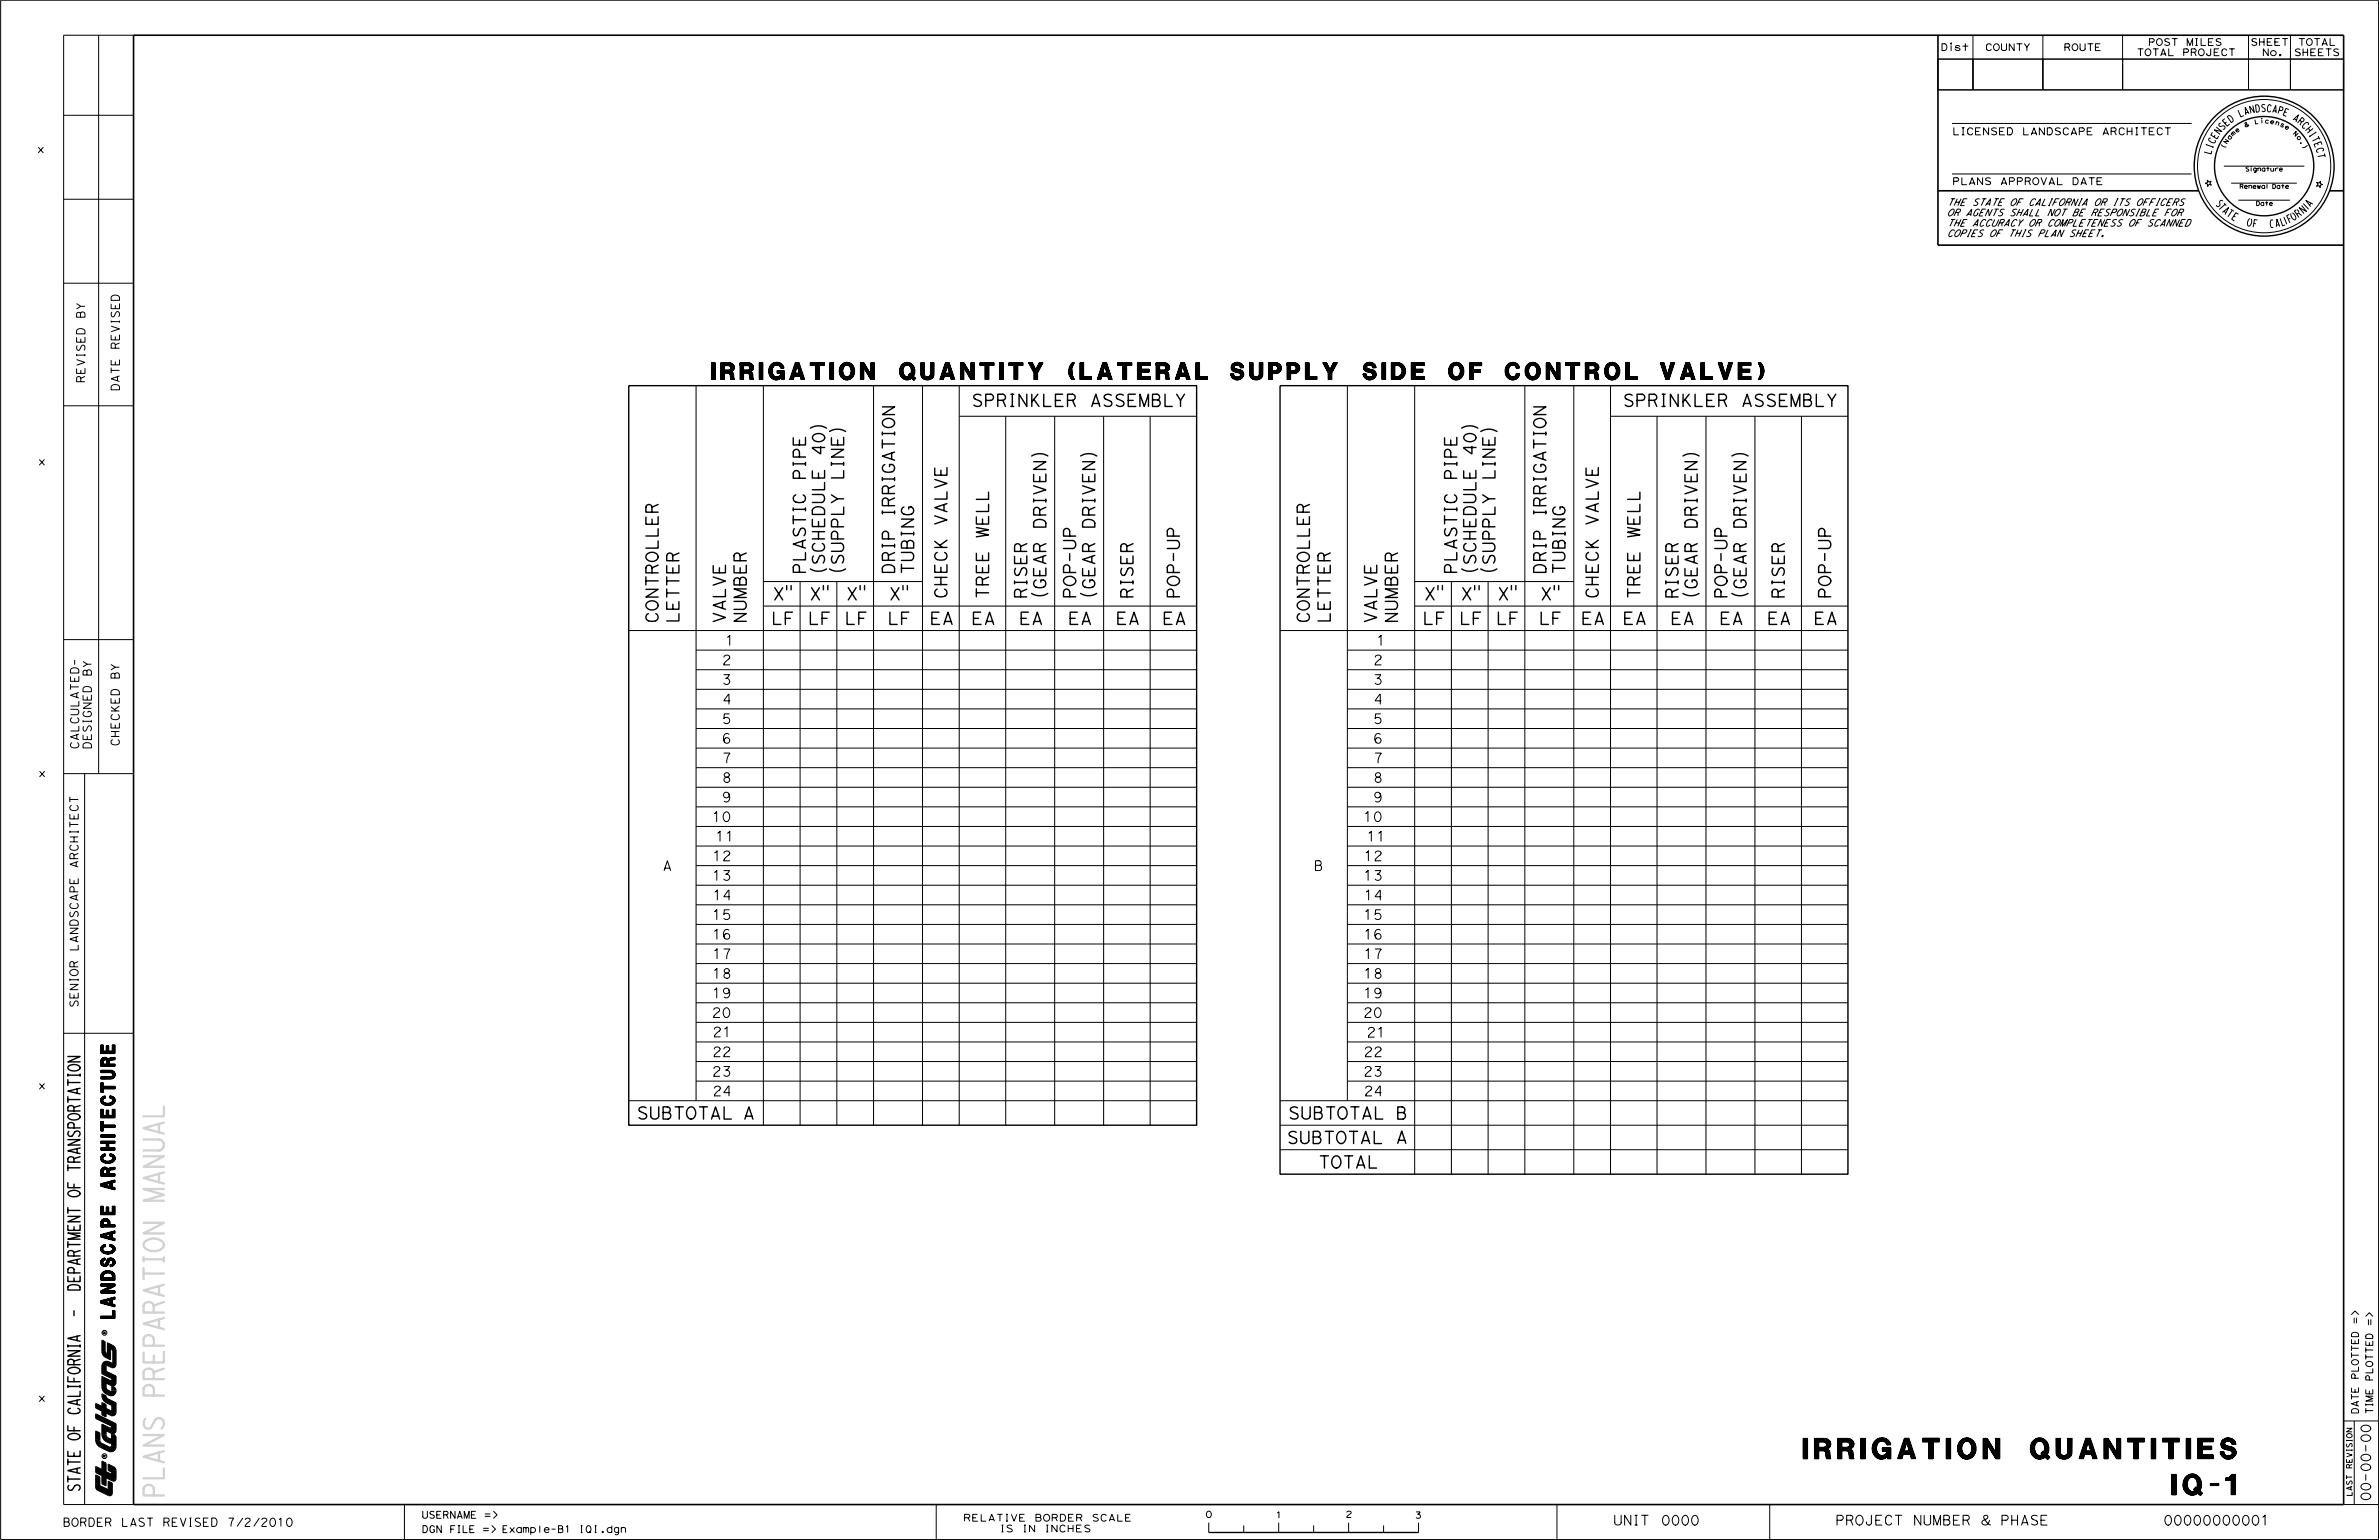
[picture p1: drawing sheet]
<svg xmlns="http://www.w3.org/2000/svg" width="432mm" height="279mm" viewBox="0 0 432 279" stroke-linecap="round" stroke-linejoin="round" font-family="sans-serif">
<defs><g id="words">
<g font-size="3.7">
<text x="327.3" y="264.6">IRRIGATION QUANTITIES</text>
<text x="394.2" y="271.2">IQ-1</text>
</g>
<text font-size="3" x="129.1" y="68.9">IRRIGATION QUANTITY (LATERAL SUPPLY SIDE OF CONTROL VALVE)</text>
<g font-size="2.2">
<text x="176.3" y="73.7">SPRINKLER ASSEMBLY</text>
<text x="294.5" y="73.7">SPRINKLER ASSEMBLY</text>
<text x="149.7" y="82.7" transform="rotate(-90 149.7 82.7)">40)</text>
<text x="153.1" y="81.1" transform="rotate(-90 153.1 81.1)">E)</text>
<text x="267.9" y="82.7" transform="rotate(-90 267.9 82.7)">40)</text>
<text x="271.3" y="81.1" transform="rotate(-90 271.3 81.1)">E)</text>
<text x="146.2" y="87.2" transform="rotate(-90 146.2 87.2)">PIPE</text>
<text x="153.1" y="87.2" transform="rotate(-90 153.1 87.2)">LIN</text>
<text x="264.4" y="87.2" transform="rotate(-90 264.4 87.2)">PIPE</text>
<text x="271.3" y="87.2" transform="rotate(-90 271.3 87.2)">LIN</text>
<text x="162.4" y="93.8" transform="rotate(-90 162.4 93.8)">IRRIGATION</text>
<text x="171.9" y="95.4" transform="rotate(-90 171.9 95.4)">VALVE</text>
<text x="267.9" y="95.9" transform="rotate(-90 267.9 95.9)">EDULE</text>
<text x="280.6" y="93.8" transform="rotate(-90 280.6 93.8)">IRRIGATION</text>
<text x="290.1" y="95.4" transform="rotate(-90 290.1 95.4)">VALVE</text>
<text x="179.4" y="97.7" transform="rotate(-90 179.4 97.7)">WELL</text>
<text x="189.8" y="96" transform="rotate(-90 189.8 96)">DRIVEN</text>
<text x="198.7" y="96" transform="rotate(-90 198.7 96)">DRIVEN</text>
<text x="297.6" y="97.7" transform="rotate(-90 297.6 97.7)">WELL</text>
<text x="308" y="96" transform="rotate(-90 308 96)">DRIVEN</text>
<text x="316.9" y="96" transform="rotate(-90 316.9 96)">DRIVEN</text>
<text x="119.5" y="106.5" transform="rotate(-90 119.5 106.5)">TROLLER</text>
<text x="135.4" y="106.5" transform="rotate(-90 135.4 106.5)">BER</text>
<text x="146.2" y="104.2" transform="rotate(-90 146.2 104.2)">PLASTIC</text>
<text x="149.7" y="104.2" transform="rotate(-90 149.7 104.2)">(SCHEDULE</text>
<text x="153.1" y="104.2" transform="rotate(-90 153.1 104.2)">(SUPPLY</text>
<text x="162.4" y="104.2" transform="rotate(-90 162.4 104.2)">DRIP</text>
<text x="165.8" y="104.2" transform="rotate(-90 165.8 104.2)">TUBING</text>
<text x="237.7" y="106.5" transform="rotate(-90 237.7 106.5)">TROLLER</text>
<text x="253.7" y="106.5" transform="rotate(-90 253.7 106.5)">BER</text>
<text x="264.4" y="104.2" transform="rotate(-90 264.4 104.2)">PLASTIC</text>
<text x="267.9" y="104.2" transform="rotate(-90 267.9 104.2)">(SCH</text>
<text x="271.3" y="104.2" transform="rotate(-90 271.3 104.2)">(SUPPLY</text>
<text x="280.6" y="104.2" transform="rotate(-90 280.6 104.2)">DRIP</text>
<text x="284.1" y="104.2" transform="rotate(-90 284.1 104.2)">TUBING</text>
<text x="119.5" y="113.1" transform="rotate(-90 119.5 113.1)">CON</text>
<text x="123.2" y="113.1" transform="rotate(-90 123.2 113.1)">LETTER</text>
<text x="131.7" y="113.1" transform="rotate(-90 131.7 113.1)">VALVE</text>
<text x="135.4" y="113.1" transform="rotate(-90 135.4 113.1)">NUM</text>
<text x="139.9" y="113.3">LF</text>
<text x="140.2" y="108.8">X&quot;</text>
<text x="146.6" y="113.3">LF</text>
<text x="146.9" y="108.8">X&quot;</text>
<text x="153.3" y="113.3">LF</text>
<text x="153.5" y="108.8">X&quot;</text>
<text x="161" y="113.3">LF</text>
<text x="161.3" y="108.8">X&quot;</text>
<text x="168.7" y="113.3">EA</text>
<text x="171.9" y="108.7" transform="rotate(-90 171.9 108.7)">CHECK</text>
<text x="176.3" y="113.3">EA</text>
<text x="179.4" y="108.7" transform="rotate(-90 179.4 108.7)">TREE</text>
<text x="185" y="113.3">EA</text>
<text x="186.4" y="108.7" transform="rotate(-90 186.4 108.7)">RISER</text>
<text x="189.8" y="108.7" transform="rotate(-90 189.8 108.7)">(GEAR</text>
<text x="193.8" y="113.3">EA</text>
<text x="195.2" y="108.7" transform="rotate(-90 195.2 108.7)">POP-UP</text>
<text x="198.7" y="108.7" transform="rotate(-90 198.7 108.7)">(GEAR</text>
<text x="202.5" y="113.3">EA</text>
<text x="205.6" y="108.7" transform="rotate(-90 205.6 108.7)">RISER</text>
<text x="210.9" y="113.3">EA</text>
<text x="214.1" y="108.7" transform="rotate(-90 214.1 108.7)">POP-UP</text>
<text x="237.7" y="113.1" transform="rotate(-90 237.7 113.1)">CON</text>
<text x="241.4" y="113.1" transform="rotate(-90 241.4 113.1)">LETTER</text>
<text x="249.9" y="113.1" transform="rotate(-90 249.9 113.1)">VALVE</text>
<text x="253.7" y="113.1" transform="rotate(-90 253.7 113.1)">NUM</text>
<text x="258.2" y="113.3">LF</text>
<text x="258.4" y="108.8">X&quot;</text>
<text x="264.8" y="113.3">LF</text>
<text x="265.1" y="108.8">X&quot;</text>
<text x="271.5" y="113.3">LF</text>
<text x="271.7" y="108.8">X&quot;</text>
<text x="279.3" y="113.3">LF</text>
<text x="279.5" y="108.8">X&quot;</text>
<text x="287" y="113.3">EA</text>
<text x="290.1" y="108.7" transform="rotate(-90 290.1 108.7)">CHECK</text>
<text x="294.5" y="113.3">EA</text>
<text x="297.6" y="108.7" transform="rotate(-90 297.6 108.7)">TREE</text>
<text x="303.2" y="113.3">EA</text>
<text x="304.6" y="108.7" transform="rotate(-90 304.6 108.7)">RISER</text>
<text x="308" y="108.7" transform="rotate(-90 308 108.7)">(GEAR</text>
<text x="312.1" y="113.3">EA</text>
<text x="313.5" y="108.7" transform="rotate(-90 313.5 108.7)">POP-UP</text>
<text x="316.9" y="108.7" transform="rotate(-90 316.9 108.7)">(GEAR</text>
<text x="320.7" y="113.3">EA</text>
<text x="323.9" y="108.7" transform="rotate(-90 323.9 108.7)">RISER</text>
<text x="329.2" y="113.3">EA</text>
<text x="332.3" y="108.7" transform="rotate(-90 332.3 108.7)">POP-UP</text>
<text x="115.5" y="203">SUBTOTAL</text>
<text x="134.8" y="203">A</text>
<text x="233.8" y="203">SUBTOTAL</text>
<text x="253.3" y="203">B</text>
<text x="233.5" y="207.5">SUBTOTAL</text>
<text x="253.3" y="207.4">A</text>
<text x="239.3" y="211.9">TOTAL</text>
</g>
<g font-size="1.8">
<text x="131.6" y="117.1">1</text>
<text x="249.8" y="117.1">1</text>
<text x="131" y="124.2">3</text>
<text x="131" y="120.6">2</text>
<text x="249.2" y="124.2">3</text>
<text x="249.2" y="120.6">2</text>
<text x="131" y="131.3">5</text>
<text x="131.1" y="127.7">4</text>
<text x="249.2" y="131.3">5</text>
<text x="249.3" y="127.7">4</text>
<text x="131" y="134.8">6</text>
<text x="249.2" y="134.8">6</text>
<text x="131" y="141.9">8</text>
<text x="131" y="138.4">7</text>
<text x="249.2" y="141.9">8</text>
<text x="249.2" y="138.4">7</text>
<text x="129.2" y="149.1">10</text>
<text x="131" y="145.5">9</text>
<text x="247.4" y="149.1">10</text>
<text x="249.2" y="145.5">9</text>
<text x="129.8" y="152.6">11</text>
<text x="248" y="152.6">11</text>
<text x="120.2" y="157.9">A</text>
<text x="129.2" y="159.7">13</text>
<text x="129.3" y="156.2">12</text>
<text x="238.4" y="157.9">B</text>
<text x="247.4" y="159.7">13</text>
<text x="247.5" y="156.2">12</text>
<text x="129.2" y="166.8">15</text>
<text x="129.3" y="163.3">14</text>
<text x="247.4" y="166.8">15</text>
<text x="247.5" y="163.3">14</text>
<text x="129.2" y="170.4">16</text>
<text x="129.3" y="173.9">17</text>
<text x="247.4" y="170.4">16</text>
<text x="247.5" y="173.9">17</text>
<text x="129.2" y="177.5">18</text>
<text x="247.4" y="177.5">18</text>
<text x="129.2" y="184.6">20</text>
<text x="129.2" y="181">19</text>
<text x="247.4" y="184.6">20</text>
<text x="247.4" y="181">19</text>
<text x="129.3" y="191.7">22</text>
<text x="129.3" y="188.1">21</text>
<text x="247.5" y="191.7">22</text>
<text x="248" y="188.2">21</text>
<text x="129.2" y="195.3">23</text>
<text x="247.4" y="195.3">23</text>
<text x="129.3" y="198.8">24</text>
<text x="247.5" y="198.8">24</text>
<text x="430.3" y="272.4" transform="rotate(-90 430.3 272.4)">00-00-00</text>
<text x="292.8" y="276.7">UNIT</text>
<text x="301.4" y="276.7">0000</text>
<text x="333.1" y="276.7">PROJECT NUMBER &amp; PHASE</text>
<text x="392.6" y="276.7">00000000001</text>
</g>
<g font-size="1.5">
<text x="15.4" y="57.8" transform="rotate(-90 15.4 57.8)">BY</text>
<text x="21.7" y="63.4" transform="rotate(-90 21.7 63.4)">REVISED</text>
<text x="15.4" y="69.5" transform="rotate(-90 15.4 69.5)">REVISED</text>
<text x="21.7" y="71" transform="rotate(-90 21.7 71)">DATE</text>
<text x="16.6" y="122.8" transform="rotate(-90 16.6 122.8)">BY</text>
<text x="21.7" y="123.3" transform="rotate(-90 21.7 123.3)">BY</text>
<text x="14.3" y="136" transform="rotate(-90 14.3 136)">CALCULATED-</text>
<text x="16.6" y="136" transform="rotate(-90 16.6 136)">DESIGNED</text>
<text x="21.7" y="135.4" transform="rotate(-90 21.7 135.4)">CHECKED</text>
<text x="14.2" y="157.6" transform="rotate(-90 14.2 157.6)">ARCHITECT</text>
<text x="14.2" y="172.7" transform="rotate(-90 14.2 172.7)">LANDSCAPE</text>
<text x="14.2" y="182.8" transform="rotate(-90 14.2 182.8)">SENIOR</text>
<text x="11.4" y="276.9">BORDER LAST REVISED 7/2/2010</text>
</g>
<g font-size="1.3">
<text x="403.4" y="23.7" transform="rotate(-47 403.4 23.7)">S</text>
<text x="404.1" y="23" transform="rotate(-41 404.1 23)">E</text>
<text x="404.9" y="22.3" transform="rotate(-35 404.9 22.3)">D</text>
<text x="406.5" y="21.3" transform="rotate(-24 406.5 21.3)">L</text>
<text x="407.4" y="20.9" transform="rotate(-18 407.4 20.9)">A</text>
<text x="408.4" y="20.6" transform="rotate(-12 408.4 20.6)">N</text>
<text x="409.4" y="20.4" transform="rotate(-6 409.4 20.4)">D</text>
<text x="410.3" y="20.3" transform="rotate(-1 410.3 20.3)">S</text>
<text x="411.3" y="20.3" transform="rotate(6 411.3 20.3)">C</text>
<text x="413.3" y="20.5" transform="rotate(17 413.3 20.5)">P</text>
<text x="414.3" y="20.8" transform="rotate(22 414.3 20.8)">E</text>
<text x="416" y="21.7" transform="rotate(34 416 21.7)">A</text>
<text x="416.9" y="22.2" transform="rotate(39 416.9 22.2)">R</text>
<text x="417.6" y="22.8" transform="rotate(45 417.6 22.8)">C</text>
<text x="418.3" y="23.6" transform="rotate(51 418.3 23.6)">H</text>
<text x="7" y="27.7">x</text>
<text x="354.3" y="24.5">LICENSED LANDSCAPE ARCHITECT</text>
<text x="401.3" y="28.1" transform="rotate(-75 401.3 28.1)">L</text>
<text x="401.5" y="27.2" transform="rotate(-70 401.5 27.2)">I</text>
<text x="401.9" y="26.2" transform="rotate(-64 401.9 26.2)">C</text>
<text x="402.3" y="25.3" transform="rotate(-58 402.3 25.3)">E</text>
<text x="402.8" y="24.5" transform="rotate(-52 402.8 24.5)">N</text>
<text x="419" y="24.3" transform="rotate(57 419 24.3)">I</text>
<text x="419.5" y="25.2" transform="rotate(63 419.5 25.2)">T</text>
<text x="420" y="26" transform="rotate(68 420 26)">E</text>
<text x="420.3" y="27" transform="rotate(74 420.3 27)">C</text>
<text x="420.6" y="27.9" transform="rotate(80 420.6 27.9)">T</text>
<text x="354.3" y="33.5">PLANS APPROVAL DATE</text>
<text x="7" y="84.4">x</text>
<text x="7" y="140.9">x</text>
<text x="7" y="197.6">x</text>
<text x="428.1" y="240.2" transform="rotate(-90 428.1 240.2)">=&gt;</text>
<text x="430.7" y="240.5" transform="rotate(-90 430.7 240.5)">=&gt;</text>
<text x="428.1" y="250.3" transform="rotate(-90 428.1 250.3)">PLOTTED</text>
<text x="430.7" y="250.6" transform="rotate(-90 430.7 250.6)">PLOTTED</text>
<text x="7" y="254.3">x</text>
<text x="428.1" y="256.6" transform="rotate(-90 428.1 256.6)">DATE</text>
<text x="430.7" y="256.6" transform="rotate(-90 430.7 256.6)">TIME</text>
<text x="76.5" y="275.5">USERNAME =&gt;</text>
<text x="174.8" y="276">RELATIVE BORDER SCALE</text>
<text x="76.5" y="278.1">DGN FILE =&gt;</text>
<text x="91.1" y="278.1">Example-B1 IQI.dgn</text>
<text x="181.4" y="277.9">IS IN INCHES</text>
</g>
<g font-size="1.2">
<text x="352.2" y="9.2">Dist</text>
<text x="360.3" y="9.2">COUNTY</text>
<text x="374.5" y="9.2">ROUTE</text>
<text x="387.8" y="10.1">TOTAL PROJECT</text>
<text x="389.9" y="8.2">POST MILES</text>
<text x="408.5" y="8.2">SHEET</text>
<text x="410.6" y="10.1">No.</text>
<text x="416.4" y="10.1">SHEETS</text>
<text x="417.1" y="8.2">TOTAL</text>
<text x="353.3" y="41.1">THE ACCURACY OR COMPLETENESS OF SCANNED</text>
<text x="353.3" y="39.2">OR AGENTS SHALL NOT BE RESPONSIBLE FOR</text>
<text x="353.3" y="37.3">THE STATE OF CALIFORNIA OR ITS OFFICERS</text>
<text x="353.3" y="42.9">COPIES OF THIS PLAN SHEET.</text>
<text x="218.7" y="275.3">0</text>
<text x="231.5" y="275.4">1</text>
<text x="244.2" y="275.3">2</text>
<text x="256.7" y="275.5">3</text>
</g>
<g font-size="1">
<text x="426.9" y="266.5" transform="rotate(-90 426.9 266.5)">REVISION</text>
<text x="426.9" y="271.5" transform="rotate(-90 426.9 271.5)">LAST</text>
</g>
<g font-size=".8">
<text x="407.5" y="23.1" transform="rotate(-23 407.5 23.1)">&amp;</text>
<text x="409.2" y="22.5" transform="rotate(-10 409.2 22.5)">L</text>
<text x="411.1" y="22.3" transform="rotate(4 411.1 22.3)">c</text>
<text x="412" y="22.4" transform="rotate(11 412 22.4)">e</text>
<text x="412.9" y="22.6" transform="rotate(17 412.9 22.6)">n</text>
<text x="413.8" y="22.9" transform="rotate(24 413.8 22.9)">s</text>
<text x="414.6" y="23.2" transform="rotate(31 414.6 23.2)">e</text>
<text x="403.8" y="27" transform="rotate(-63 403.8 27)">(</text>
<text x="404.2" y="26.2" transform="rotate(-57 404.2 26.2)">N</text>
<text x="404.7" y="25.4" transform="rotate(-50 404.7 25.4)">a</text>
<text x="405.3" y="24.7" transform="rotate(-43 405.3 24.7)">m</text>
<text x="406" y="24.1" transform="rotate(-37 406 24.1)">e</text>
<text x="416.1" y="24.3" transform="rotate(44 416.1 24.3)">N</text>
<text x="416.8" y="24.9" transform="rotate(51 416.8 24.9)">o</text>
<text x="417.3" y="25.6" transform="rotate(58 417.3 25.6)">.</text>
<text x="417.8" y="26.4" transform="rotate(64 417.8 26.4)">)</text>
<text x="406.5" y="34.2">Renewal Date</text>
<text x="407.5" y="31.1">Signature</text>
<text x="409.4" y="37.3">Date</text>
</g>
<g font-size=".5">
<text x="19.2" y="242" transform="rotate(-90 19.2 242)">R</text>
<text x="19.2" y="264.4" transform="rotate(-90 19.2 264.4)">R</text>
</g>
</g></defs>
<g fill="none" stroke="#000" stroke-width=".18">
<path d="M.1 0h431.6v279.3h-431.6zM17.9 6.4v134M24.2 6.4h-12.7v266.6h12.7M351.7 10.7h6.4v5.6h-6.4zM351.7 16.3h73.7M351.7 10.7h73.7M354.1 8.3v.9M358.1 6.4v9.9M358.1 10.7h12.7v5.6h-12.7zM370.8 10.7h14.5v5.6h-14.5zM370.8 6.4v9.9M385.3 6.4v9.9"/>
<path d="M385.3 10.7h22.8v5.6h-22.8zM408.1 6.4v9.9M408.1 10.7h7.6v5.6h-7.6zM415.7 6.4v9.9M415.7 10.7h9.7v5.6h-9.7zM11.5 20.9h12.7M11.5 36.1h12.7M354.3 31.6h43.5M354.3 22.4h43.5M400.6 32.7l.3 .3 .4-.1-.2 .3 .3 .4-.5-.1-.2 .3v-.4l-.5-.1 .5-.2zM403.4 38.5l1.1-.9-.7 1.3M403.5 36.5a.36 .36 0 0 0-.6 0 .36 .36 0 0 0 0 .5v.1a.34 .34 0 0 1-.2 .4 .34 .34 0 0 1-.4-.3"/>
<path d="M403.6 30.1h14.7M403.7 38.3l.3 .3M403.7 36.8l.4 .5M403.9 37.1l-1.1 .9M404.9 38l.5 .3M405 33.2h11.9M405.2 38.2l-.8 1.1M405.4 39.2l.4 .2M406.3 36.3h9.3M406.3 38.9l-.5-.3-.7 1.2 .4 .3M408.4 39.7l-.3 .3-.2 .5a.35 .35 0 0 0 .3 .5 .35 .35 0 0 0 .4-.4l.1-.5-.1-.4M408.6 30.5v.6"/>
<path d="M409.7 39.9l-.5-.1-.2 1.4M410.5 21.8l.1 .6M412.6 40a.36 .36 0 0 0-.5 0 .36 .36 0 0 0 0 .5 .52 .52 0 0 0 .5 .8v-.1M413.9 39.6l.4 1.4 .4-.2M414.5 39.4l.6 1.3M415.5 38.9l-.5 .2 .6 1.3M415.7 39.6l-.4 .2M416.1 38.6a.83 .83 0 0 1 .4 1.3 1.01 1.01 0 0 1-.7-1.2M416.8 38.1l-.3 .2 .8 1.1M416.9 38.1l.3 .1v.4M417.2 38.6l-.3 .3M417.2 38.6l.6 .5"/>
<path d="M417.7 37.3l.9 1.1-1.3-.7 .9 1M418.1 36.9l.9 1.1M419.5 36.9l-.3 .3M419.8 37l-1.3-.6 .9 1.1M420.5 33.1l.4 .1 .3-.3v.4l.4 .2-.5 .1v.4l-.2-.3-.5 .1 .3-.4zM11.5 51.4h12.7M409.1 40.5l.4 .1M413.7 40.8l-.5 .1M413.8 41.1l-.5-1.3-.1 1.4M11.5 73.6h12.7M126.3 70v129.7M138.6 70v134.1"/>
<path d="M158.6 70v134.1M167.4 70v134.1M174.1 75.5h43.1M174.1 70v134.1M182.5 75.5v128.6M191.4 75.5v128.6M200.3 75.5v128.6M208.8 75.5v128.6M244.6 70v129.7M256.8 70v143M276.8 70v143M285.7 70v143"/>
<path d="M292.3 70v143M292.3 75.5h43.1M300.8 75.5v137.5M309.6 75.5v137.5M318.5 75.5v137.5M327 75.5v137.5M11.5 116h12.7M114.1 114.4h103.1M126.3 118h90.9M138.6 105.5h28.8M138.6 110h78.6M145.2 105.5v98.6"/>
<path d="M151.9 105.5v98.6M232.3 114.4h103.1M244.6 118h90.8M256.8 105.5h28.9M256.8 110h78.6M263.4 105.5v107.5M270.1 105.5v107.5M126.3 121.5h90.9M126.3 125.1h90.9M126.3 128.6h90.9M126.3 132.2h90.9M126.3 135.7h90.9"/>
<path d="M126.3 139.3h90.9M244.6 121.5h90.8M244.6 125.1h90.8M244.6 128.6h90.8M244.6 132.2h90.8M244.6 135.7h90.8M244.6 139.3h90.8M11.5 140.4h12.7M15.4 140.4v132.6M126.3 142.8h90.9M126.3 146.4h90.9M126.3 149.9h90.9"/>
<path d="M126.3 153.5h90.9M126.3 157h90.9M244.6 142.8h90.8M244.6 146.4h90.8M244.6 149.9h90.8M244.6 153.5h90.8M244.6 157h90.8M126.3 160.6h90.9M126.3 164.2h90.9M126.3 167.7h90.9M126.3 171.3h90.9M126.3 174.8h90.9"/>
<path d="M126.3 178.4h90.9M244.6 160.6h90.8M244.6 164.2h90.8M244.6 167.7h90.8M244.6 171.3h90.8M244.6 174.8h90.8M244.6 178.4h90.8M11.5 187.5h12.7M18.3 199.6v.1M18.3 199.4v.4M18.3 196.5h.4v.6h2.1v.4h-2.1v.7h-.4v-1.7h.4v.6h2.1v.4h-2.1v.7h-.4zM18.3 189.6h.4v1.1h.6v-1h.4v1h.7v-1.1h.4v1.5h-2.5z"/>
<path d="M18.3 189.6v1.5M18.3 196.5v1.7M18.3 199.3v.6M18.4 194.2v.4M18.4 195.4v.4M18.4 189.6v1.5M18.4 196.5v1.7M18.4 199.2v.8M18.4 199.2v.9M18.5 199.1v1M18.5 194.2v.4M18.5 195.4v.4"/>
<path d="M18.5 192.1a.72 .72 0 0 1 1.1 .1l.4-.3 .8-.1v.5l-.7 .1-.3 .2v.4h1v.5h-2.5v-1zM18.5 189.6v1.5M18.5 196.5v1.7M18.5 199.1l.6-.3v.4a.45 .45 0 0 0-.5 .5 .45 .45 0 0 0 .6 .4 .88 .88 0 0 0 1.2-.6l-.1-.2-.4-.1 .1-.4a.87 .87 0 0 1 .9 .9 .87 .87 0 0 1-1 .8 1.13 1.13 0 0 1-1.1-.1 1.13 1.13 0 0 1-.4-1.1zM18.5 199.1v1.1M18.6 189.6v1.5M18.6 196.5v1.7M18.6 199v1.2M18.6 194.2v.4M18.6 195.4v.4M18.6 199v1.3M18.7 199v1.3"/>
<path d="M18.7 189.6v1.5M18.7 196.5v1.7M18.7 199v.5M18.7 199.8v.5M18.7 194.2v.4M18.7 195.4v.4M18.7 198.9v.5M18.7 199.9v.5M18.7 191.9v1.6v-1.6v1.6l-.1-1.5v1.5l-.1-1.5v1.5v-1.4l-.1 1.4v-1.2l-.1 .1v1.1M18.8 194.2v.4M18.8 195.4v.4M18.8 190.7v.4"/>
<path d="M18.8 197.1v.4M18.8 193v.5M18.8 198.9v.5M18.8 199.9v.5M18.8 200l.1 .4M18.9 198.9l-.1 .4M18.9 194.2v.4M18.9 195.4v.4M18.9 190.7v.4M18.9 197.1v.4M18.9 193v.5M18.9 198.9v.4"/>
<path d="M19 194.2v.4M19 195.4v.4M19 190.7v.4M19 197.1v.4M19 193v.5M19 198.8v.5M19 198.8v.4M19.1 194.2v.4M19.1 195.4v.4M19.1 193v.5M19.1 198.8v.4M19.1 190.7v.4"/>
<path d="M19.1 197.1v.4M19.2 190.7v.4M19.2 197.1v.4M19.2 194.2v.4M19.2 195.4v.4M19.2 193v.5M19.3 194.2v.4M19.3 195.4v.4M19.3 190.7v.4M19.3 197.1v.4M19.3 193v.5M19.3 189.7v1.4"/>
<path d="M19.4 189.7v1.4M19.4 197.1v.4M19.4 193v.5M19.4 194.2v.4M19.4 195.4v.4M19.4 191.9v.5v-.5l-.1 .4v-.4l-.1 .4v-.4l-.1 .4v-.5l-.1 .5v-.5v.5l-.1-.5v.5l-.1-.4v.5v-.5v.5M19.4 192.5v.5h-.6v-.5a.35 .35 0 0 1 .3-.2 .35 .35 0 0 1 .3 .2M19.4 192v1.5M19.5 194.2v.4M19.5 195.4v.4M19.5 189.7v1.4M19.5 197.1v.4"/>
<path d="M19.5 192v1.5M19.6 194.2v.4M19.6 195.4v.4M19.6 189.7v1.4M19.6 197.1v.4M19.6 192.1v1.4M19.6 192.2v1.3M19.7 194.2v.4M19.7 195.4v.4M19.7 197.1v.4M19.7 192.1v1.4M19.7 189.7v1.4z"/>
<path d="M19.8 190.7v.4M19.8 197.1v.4M19.8 192v1.5M19.8 194.2v.4M19.8 195.4v.4M19.8 192v1.5v-1.5M19.9 194.2v.4M19.9 195.4v.4M19.9 190.7v.4M19.9 197.1v.4M19.9 192v.5M19.9 193v.5"/>
<path d="M19.9 192v.4M19.9 195.3h-1.6v.5h1.8M20 190.7v.4M20 197.1v.4M20 191.9v.5M20 193v.5M20 198.8v.4M20 194.2v.4M20 195.4v.4M20.1 198.8v.4M20.1 194.2h-1.8v.4h1.6a.39 .39 0 0 1 .6 .4 .39 .39 0 0 1-.6 .3M20.1 194.2a.8 .8 0 0 1 .8 .8 .8 .8 0 0 1-.8 .8"/>
<path d="M20.1 194.2v.4M20.1 195.3v.5M20.1 191.9v.5M20.1 193v.5M20.1 190.7v.4M20.1 197.1v.4M20.1 198.8v.5M20.2 194.2v.4M20.2 195.3v.5M20.2 190.7v.4M20.2 197.1v.4M20.2 198.8v.5"/>
<path d="M20.2 191.9v.5M20.2 193v.5M20.2 200v.5M20.2 191.9v.4M20.2 198.9v.4M20.3 194.2v.5M20.3 195.3v.4M20.3 190.7v.4M20.3 197.1v.4M20.3 191.9v.4M20.3 193v.5M20.3 198.9v.4"/>
<path d="M20.3 199.9v.5M20.3 198.9v.5M20.3 195.2v.5M20.4 197.1v.4M20.4 191.9v.4M20.4 193v.5M20.4 198.9v.5M20.4 199.9v.5M20.4 194.2v.5M20.4 195.2v.5M20.4 189.6v1.5v-.4M20.4 198.9v.6"/>
<path d="M20.4 199.8v.6M20.4 194.2v.6M20.4 195.1v.6M20.4 189.6v1.5M20.5 199v1.4M20.5 194.3v1.4M20.5 189.6v1.5M20.5 197.1v.4M20.5 199v1.3M20.5 191.9v.4M20.5 193v.5M20.5 194.3v1.3"/>
<path d="M20.6 189.6v1.5M20.6 197.1v.4M20.6 191.9v.4M20.6 193v.5M20.6 199v1.3M20.6 194.3v1.3M20.6 199.1v1.1M20.6 194.4v1.2M20.7 199.1v1.1M20.7 194.4v1.1M20.7 189.6v1.5M20.7 197.1v.4"/>
<path d="M20.7 191.9v.4M20.7 193v.5M20.7 199.2v.9M20.8 194.5v.9M20.8 189.6v1.5M20.8 197.1v.4M20.8 191.9v.4M20.8 193v.5M20.8 199.2v.9M20.8 194.6v.8M20.8 199.3v.7M20.8 194.6v.7"/>
<path d="M20.8 191.8v.5M20.9 194.7v.5M20.9 199.5v.3M114.1 199.7h103.1M126.3 181.9h90.9M126.3 185.5h90.9M126.3 189h90.9M126.3 192.6h90.9M126.3 196.1h90.9M232.3 199.7h103.1M244.6 181.9h90.8M244.6 185.5h90.8"/>
<path d="M244.6 189h90.8M244.6 192.6h90.8M244.6 196.1h90.8M18.3 210.1v.1M18.3 209.9v.5M18.3 205.9h2.5v.4h-2.5zM18.3 218.8h.4v1.1h.6v-.9h.4v.9h.7v-1.1h.4v1.6h-2.5zM18.3 214.8l2.5-.7v.4l-.5 .1v.7l.5 .2v.4l-2.5-.7zM18.3 207h2.5v.4h-1.1v.8h1.1v.5h-2.5v-.5h1v-.8h-1zM18.3 203.5h.4v.6h2.1v.5h-2.1v.6h-.4v-1.7h.4v.6h2.1v.5h-2.1v.6h-.4zM18.3 201.3h.4v1.1h.6v-1h.4v1h.7v-1.1h.4v1.5h-2.5zM18.3 201.3v1.5"/>
<path d="M18.3 203.5v1.7M18.3 207v.4M18.3 208.2v.5M18.3 214.8v.4M18.3 218.8v1.6M18.3 209.8v.6M18.3 205.9v.4M18.4 201.3v1.5M18.4 203.5v1.7M18.4 207v.4M18.4 208.2v.5M18.4 218.8v1.6"/>
<path d="M18.4 209.7v.8M18.4 205.9v.4M18.4 214.7v.5M18.4 209.7v.9M18.5 209.7v.9M18.5 205.9v.4M18.5 212a.72 .72 0 0 1 1.1 .1l.4-.2 .8-.2v.5l-.7 .1-.3 .2v.5h1v.4h-2.5v-1zM18.5 201.3v1.5M18.5 203.5v1.7M18.5 207v.4M18.5 208.2v.5M18.5 214.7v.6"/>
<path d="M18.5 218.8v1.6M18.5 209.6v1.1M18.6 201.3v1.5M18.6 203.5v1.7M18.6 207v.4M18.6 208.2v.5M18.6 214.7v.6M18.6 218.8v1.6M18.6 209.5v1.3M18.6 205.9v.4M18.7 209.5v1.3M18.7 205.9v.4"/>
<path d="M18.7 201.3v1.5M18.7 203.5v1.7M18.7 207v.4M18.7 208.2v.5M18.7 218.8v1.6M18.7 209.5v.5M18.7 210.3v.5M18.7 214.7v.6M18.7 209.4v.5M18.7 210.4v.5M18.7 211.8v1.6v-1.6v1.6l-.1-1.5v1.5l-.1-1.4v1.4v-1.3l-.1 1.3v-1.2l-.1 .1v1.1M18.8 202.4v.4"/>
<path d="M18.8 204.1v.5M18.8 207v.4M18.8 208.2v.5M18.8 214.6v.7M18.8 219.9v.5M18.8 213v.4M18.8 209.4v.5M18.8 210.4v.5M18.8 205.9v.4M18.8 215l1.1-.3v.5zM18.8 210.5l.1 .4M18.9 209.4l-.1 .4"/>
<path d="M18.9 202.4v.4M18.9 204.1v.5M18.9 207v.4M18.9 208.2v.5M18.9 214.6v.8M18.9 219.9v.5M18.9 213v.4M18.9 200v.4M18.9 209.4v.4M18.9 210.5v.4M18.9 205.9v.4M18.9 200v.5"/>
<path d="M18.9 210.5v.5M19 202.4v.4M19 204.1v.5M19 207v.4M19 208.2v.5M19 214.6v.3M19 215v.4M19 219.9v.5M19 213v.4M19 200.1v.4M19 209.3v.5M19 210.6v.4"/>
<path d="M19 205.9v.4M19 215l.1 .4M19 209.3v.4M19.1 205.9v.4M19.1 214.6l-.1 .3M19.1 213v.4M19.1 209.3v.4M19.1 209.3v.4a.45 .45 0 0 0-.5 .5 .45 .45 0 0 0 .6 .4 .88 .88 0 0 0 1.2-.6l-.1-.2-.4-.1 .1-.4a.87 .87 0 0 1 .9 .9 .87 .87 0 0 1-1 .8 1.13 1.13 0 0 1-1.1-.1 1.13 1.13 0 0 1-.4-1.1v-.1M19.1 209.3l-.7 .4M19.1 200.1v.4M19.1 210.6v.4M19.1 202.4v.4"/>
<path d="M19.1 204.1v.5M19.1 207v.4M19.1 208.2v.5M19.1 214.5v.4M19.1 215v.4M19.1 219.9v.5M19.2 202.4v.4M19.2 204.1v.5M19.2 207v.4M19.2 208.2v.5M19.2 214.5v.4M19.2 215.1v.3"/>
<path d="M19.2 219.9v.5M19.2 205.9v.4M19.2 213v.4M19.2 200.1v.4M19.2 210.6v.4M19.2 215.1v.4M19.3 200.1v.4M19.3 210.6v.4M19.3 205.9v.4M19.3 202.4v.4M19.3 204.1v.5M19.3 207v.4"/>
<path d="M19.3 208.2v.5M19.3 214.5v.4M19.3 215.1v.4M19.3 219.9v.5M19.3 213v.4M19.3 200.2v.3M19.3 210.7v.3M19.3 201.4v1.4M19.3 207v1.7M19.3 219v1.4M19.3 200.2v.4M19.3 210.7v.4"/>
<path d="M19.4 201.4v1.4M19.4 204.1v.5M19.4 207v1.7M19.4 214.5v.4M19.4 215.1v.4M19.4 219v1.4M19.4 213v.4M19.4 200.2v.4M19.4 210.7v.4M19.4 205.9v.4M19.4 211.9v.5v-.6l-.1 .5v-.5l-.1 .4v-.4l-.1 .4v-.4l-.1 .4v-.4v.4l-.1-.4v.4l-.1-.4v.5v-.5v.6M19.4 212.4v.6h-.6v-.6a.35 .35 0 0 1 .3-.2 .35 .35 0 0 1 .3 .2"/>
<path d="M19.4 214.5v.3M19.4 211.9v1.5M19.5 200.2v.4M19.5 210.7v.4M19.5 205.9v.4M19.5 201.4v1.4M19.5 204.1v.5M19.5 207v1.7M19.5 214.5v.3M19.5 215.1v.4M19.5 219v1.4M19.5 212v1.4"/>
<path d="M19.6 201.4v1.4M19.6 204.1v.5M19.6 207v1.7M19.6 214.4v.4M19.6 215.2v.3M19.6 219v1.4M19.6 212v1.4M19.6 200.2v.4M19.6 210.7v.4M19.6 205.9v.4M19.6 215.2v.4M19.6 212.1v1.3"/>
<path d="M19.7 205.9v.4M19.7 204.1v.5M19.7 207v1.7M19.7 215.2v.4M19.7 212.1v1.3M19.7 200.2v.4M19.7 210.7v.4M19.7 219v1.4zM19.7 201.4v1.4zM19.7 214.4v.4M19.7 212v1.4M19.8 202.4v.4"/>
<path d="M19.8 204.1v.5M19.8 207v.4M19.8 208.2v.5M19.8 214.4v.4M19.8 215.2v.4M19.8 219.9v.5M19.8 212v1.4M19.8 200.1v.5M19.8 210.6v.5M19.8 205.9v.4M19.8 214.4v.3M19.8 211.9v1.5v-1.5"/>
<path d="M19.9 202.4v.4M19.9 204.1v.5M19.9 207v.4M19.9 208.2v.5M19.9 214.4v.3M19.9 215.2v.4M19.9 219.9v.5M19.9 211.9v.5M19.9 213v.4M19.9 200.1v.4M19.9 210.6v.4M19.9 205.9v.4"/>
<path d="M19.9 214.3v1.3M20 202.4v.4M20 204.1v.5M20 207v.4M20 208.2v.5M20 214.3v1.4M20 219.9v.5M20 211.9v.4M20 213v.4M20 200.1v.4M20 209.3v.4M20 210.6v.4"/>
<path d="M20 205.9v.4M20.1 200.1v.4M20.1 209.3v.4M20.1 210.6v.4M20.1 205.9v.4M20.1 214.3v1.4M20.1 211.8v.5M20.1 213v.4M20.1 202.4v.4M20.1 204.1v.5M20.1 207v.4M20.1 208.2v.5"/>
<path d="M20.1 219.9v.5M20.1 200v.5M20.1 209.3v.5M20.1 210.5v.5M20.2 202.4v.4M20.2 204.1v.5M20.2 207v.4M20.2 208.2v.5M20.2 214.3v1.4M20.2 219.9v.5M20.2 209.3v.5M20.2 205.9v.4"/>
<path d="M20.2 211.8v.5M20.2 213v.4M20.2 210.5v.5M20.2 209.4v.4M20.3 205.9v.4M20.3 202.4v.4M20.3 204.1v.5M20.3 207v.4M20.3 208.2v.5M20.3 214.2v1.5M20.3 219.9v.5M20.3 211.8v.5"/>
<path d="M20.3 213v.4M20.3 209.4v.4M20.3 210.4v.5M20.3 209.4v.5M20.4 204.1v.5M20.4 207v.4M20.4 208.2v.5M20.4 215.3v.5M20.4 211.8v.5M20.4 213v.4M20.4 209.4v.5M20.4 210.4v.5"/>
<path d="M20.4 205.9v.4M20.4 218.8v1.6v-.5M20.4 201.3v1.5v-.4M20.4 214.2v.4M20.4 209.4v.6M20.4 210.3v.6M20.4 201.3v1.5M20.4 218.8v1.6M20.4 211.8v.4M20.5 209.5v1.4M20.5 205.9v.4M20.5 201.3v1.5"/>
<path d="M20.5 204.1v.5M20.5 207v.4M20.5 208.2v.5M20.5 214.2v.4M20.5 215.4v.4M20.5 218.8v1.6M20.5 209.5v1.3M20.5 211.8v.4M20.5 213v.4M20.6 201.3v1.5M20.6 204.1v.5M20.6 207v.4"/>
<path d="M20.6 208.2v.5M20.6 214.2v.4M20.6 215.4v.4M20.6 218.8v1.6M20.6 211.8v.4M20.6 213v.4M20.6 209.5v1.3M20.6 205.9v.4M20.6 209.6v1.1M20.6 214.1v.5M20.7 209.6v1.1M20.7 205.9v.4"/>
<path d="M20.7 201.3v1.5M20.7 204.1v.5M20.7 207v.4M20.7 208.2v.5M20.7 215.4v.4M20.7 218.8v1.6M20.7 211.8v.4M20.7 213v.4M20.7 214.1v.5M20.7 209.7v.9M20.8 201.3v1.5M20.8 204.1v.5"/>
<path d="M20.8 207v.4M20.8 208.2v.5M20.8 214.1v.4M20.8 215.4v.5M20.8 218.8v1.6M20.8 211.8v.4M20.8 213v.4M20.8 209.7v.9M20.8 205.9v.4M20.8 209.8v.7M20.8 211.7v.5M20.9 210v.3"/>
<path d="M232.3 204.1h103.1M232.3 208.6h103.1M18.3 229v.1M18.3 226.6h.1M18.3 228.9v.4l.1-.6v.7v-.8l.1 .9v-1l.1 1.1v-1.2v1.2v-1.2l.1 .5v-.6l.1 .5v-.5v.4l.1-.4v.4l.1-.4v.3v-.3l.1 .3a.37 .37 0 0 0-.4 .4 .37 .37 0 0 0 .3 .4M18.3 226.4v.4M18.3 232.9h2.5v.5l-1.7 .8h1.7v.4h-2.5v-.4l1.8-.9-1.8 .1zM18.3 238.8h2.1v-1h.4v1.4h-2.5zM18.3 236l2.5-.7v.4l-.5 .1v.8l.5 .1v.4l-2.5-.7zM18.3 224l2.5-.7v.4l-.5 .2v.7l.5 .1v.4l-2.5-.7zM18.3 224v.4M18.3 236v.4"/>
<path d="M18.3 238.8v.4M18.3 226.3v.6M18.3 232.9v.5M18.3 234.2v.4M18.4 231.2l-.1 1v-.8M18.4 238.8v.4M18.4 226.2v.8M18.4 232.9v.5M18.4 234.2v.4M18.4 231.1v1.1M18.4 224v.5M18.4 236v.5"/>
<path d="M18.4 234.1v.5M18.5 226.1v1M18.5 232.9v.5M18.5 234.1v.5M18.5 231v1.2M18.5 224v.5M18.5 235.9v.6M18.5 238.8v.4M18.5 226.1l.6-.3v.4a.45 .45 0 0 0-.5 .5 .45 .45 0 0 0 .6 .4 .88 .88 0 0 0 1.2-.6l-.1-.2-.4-.1 .1-.4a.87 .87 0 0 1 .9 .8 .87 .87 0 0 1-1 .9 1.13 1.13 0 0 1-1.1-.1 1.13 1.13 0 0 1-.4-1.2zM18.5 223.9v.6M18.5 221.3a.85 .85 0 0 1 1.4 .4v.5h.9v.4h-2.5v-.9zM18.5 226v1.2"/>
<path d="M18.6 230.9a1.39 1.39 0 0 1 2.2 .6v.7h-2.5v-.9zM18.6 230.9v1.3M18.6 223.9v.6M18.6 235.9v.6M18.6 238.8v.4M18.6 226v1.2M18.6 232.9v.5M18.6 234.1v.5M18.6 234v.6M18.6 230.8v1.4M18.7 225.9v1.4M18.7 232.9v.5"/>
<path d="M18.7 234v.6M18.7 229.1v.6M18.7 238.8v.4M18.7 225.9v.5M18.7 226.8v.5M18.7 230.8v1.4M18.7 223.9v.6M18.7 235.9v.6M18.7 229.2v.5M18.7 222.2v.4M18.8 230.8v.6M18.8 231.8v.4"/>
<path d="M18.8 223.9v.7M18.8 235.9v.7M18.8 238.8v.4M18.8 225.9v.4M18.8 226.9v.5M18.8 229.3v.4M18.8 232.9v.5M18.8 234v.6M18.8 222.2v.4M18.8 230.7v.6M18.8 236.2l1.1-.3v.6zM18.8 224.2l1.1-.2v.5z"/>
<path d="M18.8 226.9l.1 .5M18.8 221.6a.4 .4 0 0 1 .4-.1 .4 .4 0 0 1 .3 .3v.4h-.8zM18.8 230.7v.5M18.8 235.8v.8M18.9 225.9l-.1 .4M18.9 233.9v.7M18.9 231.2a.96 .96 0 0 1 1.5 .3v.3h-1.7zM18.9 230.7v.5M18.9 231.8v.4M18.9 223.8v.8M18.9 235.8v.8M18.9 238.8v.4"/>
<path d="M18.9 225.8v.5M18.9 227v.4M18.9 229.4v.3M18.9 232.9v.5M18.9 222.2v.4M18.9 225.8v.4M19 230.6v.5M19 231.8v.4M19 223.8v.4M19 224.2v.4M19 235.8v.4M19 236.2v.4"/>
<path d="M19 238.8v.4M19 229.4l.2-.1 .1-.5a.8 .8 0 0 1 1-.5 .8 .8 0 0 1 .6 .9 .8 .8 0 0 1-.9 .6M19 225.8v.4M19 227v.4M19 229.4v.4M19 232.9v.5M19 233.9v.7M19 222.2v.4M19 233.8v.8M19 224.3l.1 .3M19 236.2l.1 .4M19 227v.5"/>
<path d="M19.1 232.9v.5M19.1 233.8v.8M19.1 222.2v.4M19.1 228.6l-.1-.3a.75 .75 0 0 0-.7 1.1 .75 .75 0 0 0 1.4 0l.1-.6a.37 .37 0 0 1 .7 .2 .37 .37 0 0 1-.5 .4v.4M19.1 230.6v.5M19.1 231.8v.4M19.1 223.8l-.1 .4M19.1 235.8l-.1 .4M19.1 225.8v.4M19.1 227.1v.4M19.1 229.3v.5M19.1 223.8v.3"/>
<path d="M19.1 224.3v.4M19.1 235.8v.3M19.1 236.3v.3M19.1 238.8v.4M19.2 230.6v.4M19.2 231.8v.4M19.2 223.8v.3M19.2 224.3v.4M19.2 235.8v.3M19.2 236.3v.3M19.2 238.8v.4M19.2 229.3l-.1 .5"/>
<path d="M19.2 232.9v.5M19.2 234.2v.4M19.2 222.2v.4M19.2 236.3v.4M19.2 227.1v.4M19.2 229.2v.5M19.2 233.8v.4M19.2 223.7v.4M19.2 235.7v.4M19.3 227.1v.4M19.3 229.1v.6M19.3 232.9v.5"/>
<path d="M19.3 233.8v.3M19.3 234.2v.4M19.3 222.2v.4M19.3 230.6v.4M19.3 231.8v.4M19.3 223.7v.4M19.3 224.3v.4M19.3 235.7v.4M19.3 236.3v.4M19.3 238.8v.4M19.3 229v.7M19.3 233.7v.4"/>
<path d="M19.3 228.9v.8M19.4 230.6v.4M19.4 231.8v.4M19.4 223.7v.4M19.4 224.3v.4M19.4 235.7v.4M19.4 236.3v.4M19.4 238.8v.4M19.4 227.1v.4M19.4 228.7v1M19.4 232.9v.5M19.4 233.7v.4"/>
<path d="M19.4 234.2v.4M19.4 222.2v.4M19.4 230.5v.5M19.4 228.6v1.1M19.4 233.7v.3M19.5 227.1v.4M19.5 228.5v1.1M19.5 232.9v.5M19.5 233.7v.3M19.5 234.2v.4M19.5 222.2v.4M19.5 230.5v.5"/>
<path d="M19.5 231.8v.4M19.5 223.7v.4M19.5 224.3v.4M19.5 235.7v.4M19.5 236.3v.4M19.5 238.8v.4M19.5 221.7v-.5v.4l-.1-.5v.5l-.1-.5v.4v-.4l-.1 .4v-.4l-.1 .4v-.4v.4l-.1-.4v.4l-.1-.4v.5l-.1-.4v.5l-.1-.5v1.4v-1.4l-.1 1.4v-1.4v1.4l-.1-1.3v1.3v-1.2l-.1 1.2v-1.1l-.1 .1v1M19.5 223.7v.3M19.5 224.4v.3M19.5 235.7v.3M19.5 236.4v.3M19.5 228.4v1.2"/>
<path d="M19.5 221.2v1.4M19.5 233.6v.4M19.6 230.5v.5M19.6 231.8v.4M19.6 223.7v.3M19.6 224.4v.4M19.6 235.7v.3M19.6 236.4v.4M19.6 238.8v.4M19.6 221.2v1.4M19.6 227.1v.4M19.6 228.4v1.1"/>
<path d="M19.6 232.9v.5M19.6 233.6v.4M19.6 234.2v.4M19.6 223.6v.4M19.6 235.6v.4M19.6 233.6v.3M19.6 228.3v1.1M19.7 232.9v.5M19.7 233.6v.3M19.7 234.2v.4M19.7 231.8v.4M19.7 224.4v.4"/>
<path d="M19.7 236.4v.4M19.7 238.8v.4M19.7 221.3v1.3M19.7 227.1v.4M19.7 228.3v1M19.7 233.5v.4M19.7 223.6v.4M19.7 235.6v.4M19.7 230.5v.5M19.7 228.3v.9M19.8 230.5v.5M19.8 231.8v.4"/>
<path d="M19.8 223.6v.4M19.8 224.4v.4M19.8 235.6v.4M19.8 236.4v.4M19.8 238.8v.4M19.8 227.1v.4M19.8 228.3v.7M19.8 221.4v1.2M19.8 232.9v.5M19.8 233.5v.4M19.8 234.2v.4M19.8 230.6v.4"/>
<path d="M19.9 228.3l-.1 .6M19.9 233.5l-.1 .3M19.9 230.6v.4M19.9 231.8v.4M19.9 223.6v.4M19.9 224.4v.4M19.9 235.6v.4M19.9 236.4v.4M19.9 238.8v.4M19.9 227.1v.4M19.9 228.3v.4M19.9 221.5v1.1"/>
<path d="M19.9 232.9v.5M19.9 233.5v.3M19.9 234.2v.4M19.9 223.6v1.3M19.9 235.6v1.3M19.9 221.6v1M19.9 228.2v.5M19.9 233.4v.4M20 230.6v.4M20 231.8v.4M20 223.5v1.4M20 235.5v1.4"/>
<path d="M20 238.8v.4M20 228.2v.5M20 225.8v.4M20 227.1v.4M20 232.9v.4M20 233.4v.4M20 234.2v.4M20 222.2v.4M20 229.4v.4M20 230.6l.1 .5M20.1 229.4v.4M20.1 225.8v.4"/>
<path d="M20.1 227v.5M20.1 228.2v.4M20.1 232.9v.9M20.1 234.2v.4M20.1 223.5v1.4M20.1 235.5v1.4M20.1 232.9v.8M20.1 222.2v.4M20.1 230.6v.5M20.1 231.8v.4M20.1 238.8v.4M20.1 227v.4"/>
<path d="M20.2 230.6v.5M20.2 231.8v.4M20.2 223.5v1.4M20.2 235.5v1.4M20.2 238.8v.4M20.2 225.8v.5M20.2 234.2v.4M20.2 228.2v.4M20.2 227v.4M20.2 229.4v.4M20.2 232.9v.8M20.2 222.2v.4"/>
<path d="M20.2 230.7v.5M20.2 226.9v.5M20.3 232.9v.8M20.3 234.2v.4M20.3 223.5v1.5M20.3 235.5v1.5M20.3 238.8v.4M20.3 230.7v.5M20.3 231.8v.4M20.3 222.2v.4M20.3 225.8v.5M20.3 226.9v.5"/>
<path d="M20.3 228.3v.4M20.3 229.4v.4M20.3 232.9v.7M20.3 235.4v1.6M20.3 230.7v.6M20.3 225.9v.4M20.4 230.7v.8M20.4 231.8v.4M20.4 224.6v.4M20.4 236.6v.4M20.4 238.8v.4M20.4 225.9v.5"/>
<path d="M20.4 226.8v.6M20.4 228.3v.4M20.4 229.3v.4M20.4 222.2v.4M20.4 232.9v.7M20.4 234.2v.4M20.4 223.4v.5M20.4 235.4v.4M20.4 225.9v.6M20.4 226.8v.5M20.4 228.3v.5M20.4 230.8v1.4"/>
<path d="M20.4 223.4v.4M20.4 237.8v1.4M20.5 225.9v1.4M20.5 228.3v.6M20.5 229.2v.5M20.5 232.9v.7M20.5 234.2v.4M20.5 222.2v.4M20.5 230.8v1.4M20.5 223.4v.4M20.5 224.6v.4M20.5 235.4v.4"/>
<path d="M20.5 236.6v.4M20.5 237.8v1.4M20.5 228.3v1.4M20.5 232.9v.6M20.5 230.9v1.3M20.6 223.4v.4M20.6 224.6v.4M20.6 235.4v.4M20.6 236.6v.4M20.6 237.8v1.4M20.6 226v1.2M20.6 228.4v1.2"/>
<path d="M20.6 232.9v.6M20.6 234.2v.4M20.6 222.2v.4M20.6 230.9v1.3M20.6 224.6v.5M20.7 226v1.1M20.7 228.5v1M20.7 232.9v.6M20.7 234.2v.4M20.7 231v1.2M20.7 224.6v.5M20.7 236.6v.5"/>
<path d="M20.7 237.8v1.4M20.7 226.1v1M20.7 232.9v.5M20.7 222.2v.4M20.7 223.4v.4M20.7 235.4v.4M20.7 231.1v1.1M20.8 223.3v.5M20.8 224.7v.4M20.8 235.3v.5M20.8 236.6v.5M20.8 237.8v1.4"/>
<path d="M20.8 222.2v.4M20.8 226.2v.8M20.8 228.6v.8M20.8 232.9v.5M20.8 234.2v.4M20.8 231.2v1M20.8 236.7v.4M20.8 228.7v.7M20.8 231.3v.9M20.9 226.4v.4M20.9 228.9v.3M426.8 238.5l.7-.7 .6 .7"/>
<path d="M429.4 238.8l.6-.6 .7 .6M18.5 249.7l.8 1.2M18.5 249.2l1.8 .9M18.5 249.7l1.5 .7h.2l.1-.3M18.5 249.7v1.9a1.7 1.7 0 0 0 2.1 1.5l.4-.5 .1-.3-.2-.5-1.6-.9M18.5 255.2l-1.1-.6v.9l1.1 .5M18.5 255.2v-.7l.8 .3v.7M18.5 256v.7l.8 .4v-.7M18.5 255.2l.8 1.2M19.1 245.1v-1.7l-.6-.3v2.1a1.2 1.2 0 0 0 .7 1.1l.9 .4M19.1 245.1l.1 .3 .3 .2M19.3 248.8l1.8 .9"/>
<path d="M19.3 250.9v1l.3 .3 .5 .3 .2-.2v-.9M19.3 255.5l-.8 .5M19.3 248.8l-.8 .4M19.5 243.6v2M19.5 245.6l.6 1.1M19.5 243.6l.6 1.1M19.5 243.6a1.78 1.78 0 0 1 1.6 1.5v2.5a.58 .58 0 0 1-.9 .5l-.9-.4v1.1M19.9 259.1l-1.4-.7v1.8a1.77 1.77 0 0 0 1.7 1.6v.5l-.2 .3-1.7-.9-.2-.4v-1.3l-.7-.4v1.6a1.5 1.5 0 0 0 .8 1.4l1.5 .7a.94 .94 0 0 0 1.4-.8l-.1-1.8-.4-.4M20.1 244.7l.2 .2 .2 .4v1.9l-.2 .1a1.14 1.14 0 0 0-1.6 0l-.2 .5v1.4M20.1 244.7v2M20.2 258.8v.2l-.3 .1M20.3 255l-.1 .9-.9-.4"/>
<path d="M20.4 252h.1M20.4 250v.3M20.8 252.3h.1M20.9 252.3h.1M21.1 258.3v1.2a.59 .59 0 0 1-.9 .6M21.1 254.5v1.7a.63 .63 0 0 1-1 .6l-.8-.4M21.1 254.5l-1.5-.7-.3-.6-.8-.3a1.6 1.6 0 0 0 .8 1.6l1 .5M21.1 249.7v1.2a.59 .59 0 0 1-.9 .5M21.1 258.3l-3.7-1.8v.8l2.8 1.5M21.1 258.3l-.9 .5M21.1 249.7l-.8 .4M21.1 254.5l-.8 .5"/>
<path d="M425.4 257.8h6.3M427.3 257.8v15.2M17.4 266l1.1 .6v-1.5l.8 .4v1.5l1 .5v-.4l-.7-.3v-1.2l1 .5 .4 .4 .1 1.8a.45 .45 0 0 1-.7 .4l-1.1-.6v1.5l-.8-.4v-1.5l-1.1-.5zM18.1 269.4v-1.4l-.7-.4v2.2l.1 .4 2.2 1.1a.48 .48 0 0 0 .7-.4v-1.8l-.8-.4v1.5M20.2 260.1v.8l-.2 .1a.83 .83 0 0 1-.7-.7v-.7l1.3 .7M20.7 260.3l.2 .1 .2 .5M20.8 268.3l-.3 .1M73.4 273v6.3M169.9 273v6.3M219.4 276.3v1.7M225.7 276.8v1.2M232.1 276.3v1.7"/>
<path d="M238.4 276.8v1.2M244.8 276.3v1.7M251.1 276.8v1.2M257.5 276.3v1.7M282.6 273v6.3M321.2 273v6.3M425.4 273h6.3"/>
<circle cx="354.1" cy="7.9" r=".09"/>
<circle cx="408.6" cy="30.2" r=".06"/>
<circle cx="410.5" cy="21.5" r=".06"/>
<circle cx="411" cy="30.1" r="12.1"/>
<circle cx="19" cy="241.8" r=".44"/>
<circle cx="19" cy="264.2" r=".44"/>
</g>
<g fill="none" stroke="#000" stroke-width=".3">
<path d="M24.2 6.4h401.2v266.6h-401.2zM351.7 6.4v38.1h73.7M351.7 34.6h47.4M422.8 34.6h2.6M17.5 255.2l3.1 1.5M17.5 256.9l3.3 1.6v1l-.3 .3-1.5-.7M17.5 257.1l3.1 1.5v.9l-.2 .1-1.4-.7M17.7 259.9v1.3a1.21 1.21 0 0 0 .6 1.1l1.5 .7a.65 .65 0 0 0 1-.5v-1.6l-.2-.3-.2-.1M17.8 260v1.2a1.03 1.03 0 0 0 .6 1l1.5 .7a.48 .48 0 0 0 .7-.4v-1.6l-.2-.2M18.6 253.1l.5 .2 .5 .6 1.3 .7v1.6a.51 .51 0 0 1-.7 .5l-1.1-.5v.7l-.5-.3v-.7l-1.1-.5v-.6l1.1 .6v-.7l.5 .2v.7l1.1 .4 .2-.3v-.8a2.04 2.04 0 0 1-1.8-1.7zM18.7 243.4v1.8a.96 .96 0 0 0 .6 .9l.6 .3M18.8 258.6v1.6a1.39 1.39 0 0 0 1.6 1.3"/>
<path d="M18.8 251.6a1.37 1.37 0 0 0 1.7 1.3l.3-.6M18.8 253.2a1.2 1.2 0 0 0 .7 1.1l1.1 .5v1.7M18.8 254.7v2M18.8 243.4l.1 2a1.36 1.36 0 0 0 1 .9M19 245.2l.2 .5 .7 .4M19 258.7v1.5a1.16 1.16 0 0 0 1.4 1.1M19 253.2a1.03 1.03 0 0 0 .5 .9l1.3 .6v1.9l-3.3-1.6M19 254.8v2M19 251.6a1.22 1.22 0 0 0 1.4 1.1l.2-.4-.1-.3M19.6 243.9l1.1 .6M19.6 244.2l.9 .6 .2 .5M19.6 244.1l1 .6 .2 .6"/>
<path d="M19.6 244.1l1 .5M19.7 244.3v1.7M19.8 244.4v1.7M20.3 259.9l-1.2-.5v.9a.92 .92 0 0 0 1.2 .8l.1-.2M20.3 251.3l-1.2-.6v1a1.04 1.04 0 0 0 1.3 .8v-.9l.4 .3 .1 .4M20.3 259.9a.46 .46 0 0 0 .6-.4v-1.1l-3.4-1.7v.6l2.9 1.4-.1 .4-.2 .1-1.5-.6v1.6a1.57 1.57 0 0 0 1.8 1.5M20.3 247.8l-.7-.3-.5 .1-.1 1.4 1.8 .8-.1 1.2-.4 .1-1.3-.6v1.2M20.4 244.4a.96 .96 0 0 1 .5 .9M20.4 247.7l-.8-.4a.58 .58 0 0 0-.8 .5v1.3l1.8 .8-.1 1.1-1.7-.8v1.5M20.4 250.3l-.1 .2-.4 .1-1.3-.7v1.7a1.52 1.52 0 0 0 1.2 1.4M20.4 251.8l.4 .5M20.4 250l-1.8-.8v-1.4a.75 .75 0 0 1 1.1-.6l.5 .2h.3l.1-2.1a.79 .79 0 0 0-.7-.8v2a1.52 1.52 0 0 1-1.3-1.3v-1.9l.4 .2v1.6a.79 .79 0 0 0 .6 .7v-2a1.52 1.52 0 0 1 1.3 1.3v2.5a.46 .46 0 0 1-.6 .4l-.8-.4-.3 .1-.1 1.2 1.8 .8v1.2a.47 .47 0 0 1-.6 .4"/>
<path d="M20.5 258.9a.51 .51 0 0 1-.7 .4M20.6 255.7a.48 .48 0 0 1-.7 .5M20.6 250.3a.51 .51 0 0 1-.7 .4M20.6 247.6l-.2 .1M20.7 245.1v2.5M20.7 258.9a.68 .68 0 0 1-1 .6M20.8 255.7a.65 .65 0 0 1-1 .6M20.8 250.3a.68 .68 0 0 1-1 .6M20.8 247.6l-.1 .2h-.3M20.8 247.2a.42 .42 0 0 1-.6 .4M20.8 245.1v2.5M20.9 252.3a.77 .77 0 0 1-1.1 .7"/>
<path d="M17.5 267l3 1.4 .3-.1M17.5 266.8l3.1 1.5M17.5 266.4l2.9 1.4v-.9l-.6-.4M17.5 267.8l.5 .2M17.5 267.1l1.1 .5M17.5 266.2l1.1 .6M17.6 267.8v2l.1 .3 2.1 1h.3v-.2M17.7 269.9l2.2 1.1M17.7 267.9v1.9l2.3 1.1v-1.9M17.9 268v1.7l2 1v-1.7M18 269.7l1.8 .8M18 269.5l1.8 .9"/>
<path d="M18.6 265.3l.5 .2M18.6 269.1l.5 .3M18.8 265.3v3.9M18.9 265.4v3.9M19 265.5v3.8M19.1 267.1l1.3 .6M19.8 266l.9 .5 .1 .3M19.8 266.3l.9 .4v1.5l-3.2-1.5M19.8 265.8l.8 .4M19.8 266.7l.6 .3M19.8 266.4l.8 .4v1.2l-3.1-1.5M19.8 266.1l.9 .5"/>
<path d="M19.8 268.9l.5 .3v1.7l-.3 .3-2.2-.9-.3-.5M20.1 269.1v1.8M20.5 262.3a.58 .58 0 0 1-.8 .5M20.6 260.4l-.2-.1v2l-.1 .2-.5 .1-1.6-.8-.2-.5v-1.2l-.5-.3a2.48 2.48 0 0 0 .4 2.5l1.9 .9a.81 .81 0 0 0 1.1-.7v-1.6l-.3-.5M20.6 266.2l.3 .6v1.7l-.4 .1-1.4-.7"/>
</g>
<g fill="none" stroke="#000" stroke-width=".25">
<path d="M114.1 70h103.1v134.1h-103.1zM147.1 77.7a2.79 2.79 0 0 1 2.9 0M150.6 78.3a2.79 2.79 0 0 1 2.9 0M232.3 70h103.1v143h-103.1zM265.3 77.7a2.79 2.79 0 0 1 2.9 0M268.8 78.3a2.79 2.79 0 0 1 2.9 0M187.3 82.7a2.79 2.79 0 0 1 2.9 0M196.1 82.7a2.79 2.79 0 0 1 3 0M305.5 82.7a2.79 2.79 0 0 1 2.9 0M314.4 82.7a2.79 2.79 0 0 1 2.9 0M142.8 106.2v.8M143.6 106.2v.8"/>
<path d="M147.1 103.2a2.79 2.79 0 0 0 2.9 0M149.5 106.2v.8M150.3 106.2v.8M150.5 103.2a2.79 2.79 0 0 0 3 0M156.1 106.2v.8M156.9 106.2v.8M163.9 106.2v.8M164.7 106.2v.8M187.2 107.7a2.79 2.79 0 0 0 3 0M196.1 107.7a2.79 2.79 0 0 0 3 0M261 106.2v.8M261.8 106.2v.8"/>
<path d="M265.3 103.2a2.79 2.79 0 0 0 2.9 0M267.7 106.2v.8M268.5 106.2v.8M268.8 103.2a2.79 2.79 0 0 0 2.9 0M274.3 106.2v.8M275.1 106.2v.8M282.1 106.2v.8M282.9 106.2v.8M305.5 107.7a2.79 2.79 0 0 0 2.9 0M314.3 107.7a2.79 2.79 0 0 0 3 0M12.3 194.9v.4M12.3 195.9v1"/>
<path d="M12.3 199v1M12.3 199.5h2.2M12.3 196.4h2.2M12.3 195.1h2.2M12.3 191.7h2.2l-2.2 1h2.2M12.4 193.5a1.45 1.45 0 0 1 2.1 .2 1.37 1.37 0 0 1-2.2 .1zM14 197.6v.7M14.5 194.9v.4M14.5 197.4l-2.2 .6 2.2 .5M12.3 214.6v.9h2.2M12.3 211.4v1M12.3 219.1v1"/>
<path d="M12.3 219.6h2.2M12.3 211.9h2.2M12.3 206.8h2.2l-2.2 .9h2.2M12.4 216.3a1.45 1.45 0 0 1 2.1 .2 1.37 1.37 0 0 1-2.2 .1zM12.4 202.4a1.45 1.45 0 0 1 2.1 .2 1.37 1.37 0 0 1-2.2 .1zM12.5 205.3a.53 .53 0 0 0 .1 .8 .53 .53 0 0 0 .8-.4 .57 .57 0 0 1 .8-.5 .57 .57 0 0 1 .1 1M13.4 210.2a.61 .61 0 0 0-.5-.3 .61 .61 0 0 0-.6 .3v.6h2.2M13.4 200.9a.61 .61 0 0 0-.5-.3 .61 .61 0 0 0-.6 .3v.7h2.2M13.4 214.8v.7M13.4 204.6v-.6a.62 .62 0 0 0-.5-.3 .62 .62 0 0 0-.6 .3v.6h2.2M14 208.4v.8M14.5 209.9l-1.1 .3v.6"/>
<path d="M14.5 208.3l-2.2 .5 2.2 .5M14.5 200.6l-1.1 .3v.7M12.3 225.3v1M12.3 225.8h2.2M12.3 220.7h2.2l-2.2 1h2.2M12.4 233.4a1.66 1.66 0 0 1 2.1 .2v.5h-2.2zM13.4 227.2a.61 .61 0 0 0-.5-.3 .61 .61 0 0 0-.6 .3v.7h2.2M13.4 237.8v.9M13.4 230.9v-.6a.62 .62 0 0 0-.5-.3 .62 .62 0 0 0-.6 .3v.6h2.2M13.4 222.6v.6M13.4 231.9v.6M14 228.5v.8"/>
<path d="M14.5 231.5v1h-2.2v-.9M14.5 228.4l-2.2 .5 2.2 .5M14.5 226.9l-1.1 .3v.7M14.5 223.7h-2.2l2.2 .6-2.2 .5h2.2M14.5 222.2v1h-2.2v-.9M12.3 258.7v.9h2.2M12.3 249.8v.9h2.2M12.3 244v.4M12.3 251.4v.3M12.3 251.5h2.2M12.3 244.2h2.2M12.3 245.1h2.2l-2.2 .9h2.2"/>
<path d="M12.4 248.4a1.45 1.45 0 0 1 2.1 .3 1.37 1.37 0 0 1-2.2 0zM12.8 255.5a.45 .45 0 0 0-.5 .5 .45 .45 0 0 0 .5 .4 1.64 1.64 0 0 0 1.7-.3v-.4l-.4-.2M13.4 247a.61 .61 0 0 0-.5-.4 .61 .61 0 0 0-.6 .4v.6h2.2M13.4 250v.7M13.4 258.9v.7M14 242.4v.8M14 254v.8M14.5 252.4v.9h-2.2M14.5 244v.4M14.5 251.4v.3M14.5 253.9l-2.2 .5 2.2 .5M14.5 246.6l-1.1 .4v.6"/>
<path d="M14.5 242.3l-2.2 .5 2.2 .5M12.3 264.7v1.1M12.3 267.8v1.1M12.3 268.3h2.2M12.3 265.3h2.2M12.4 260.4a1.45 1.45 0 0 1 2.1 .2 1.37 1.37 0 0 1-2.2 .1zM12.5 269.5a.53 .53 0 0 0 .1 .9 .53 .53 0 0 0 .8-.5 .57 .57 0 0 1 .8-.5 .57 .57 0 0 1 .1 1M13.4 263.6v.6M14 266.4v.8M14.5 266.3l-2.2 .5 2.2 .5M14.5 263.3v.9h-2.2v-.9M17.5 266.2v.9"/>
<path d="M17.5 267.8v2M18 268v1.7M18.6 265.3v3.8M19.1 265.5v3.9M19.8 265.8v.9M19.8 268.9v1.6M20.8 266.8v1.5M219.4 278h38.1"/>
<circle cx="411" cy="30.1" r="9"/>
<circle cx="411" cy="30.1" r="12.7"/>
</g>
<g fill="none" stroke="#d0d3d4" stroke-width=".42">
<path d="M26.1 209.8h3.6l-3.6 1.9h3.6M26.1 206.7h2.7a1 1 0 0 1 .9 1 1 1 0 0 1-.9 1h-2.7M28.9 203.9v1.5M28.9 213v1.5M29.7 200.7v1.8h-3.6M29.7 215.7h-3.6l3.6 1.1-3.6 1h3.6M29.7 212.7l-3.6 1 3.6 1M29.7 203.7l-3.6 1 3.6 1M26.1 228.1v.8M26.1 228.5h3.6M26.1 221.9h3.6l-3.6 1.9h3.6M26.1 230.1v2"/>
<path d="M26.1 231.1h3.6M26.2 225.3a2.29 2.29 0 0 1 3.5 .4 1.51 1.51 0 0 1-1.9 1.3 1.57 1.57 0 0 1-1.7-1.3zM27.9 236.9a.96 .96 0 0 0-.9-.7 .96 .96 0 0 0-.9 .7v1.2h3.6M28.9 233.3v1.6M28.9 239.4v1.5M29.7 228.1v.8M29.7 239.1l-3.6 1 3.6 1.1M29.7 236.2l-1.8 .7v1.2M29.7 233.1l-3.6 1 3.6 1M26.4 257.4a.99 .99 0 0 0-.3 1.2 .99 .99 0 0 0 1.1 .6l.6-.9a1.06 1.06 0 0 1 1.5-.9 1.12 1.12 0 0 1 0 1.8M27.9 249a.96 .96 0 0 0-.9-.7 .96 .96 0 0 0-.9 .7v1.2h3.6M27.9 253.2v-1.2a.97 .97 0 0 0-.9-.7 .97 .97 0 0 0-.9 .7v1.2h3.6"/>
<path d="M27.9 244.1v-1.2a.97 .97 0 0 0-.9-.7 .97 .97 0 0 0-.9 .7v1.2h3.6M27.9 245.9v1.3M29.7 248.3l-1.8 .7v1.2M29.7 245.3v1.9h-3.6v-1.8M26.1 260.3h3.6l-3.6 2h3.6M27.9 271.3v-1.2a.97 .97 0 0 0-.9-.7 .97 .97 0 0 0-.9 .7v1.2h3.6M28.9 263.5v1.6M29.7 266.4v1.8h-3.6M29.7 263.3l-3.6 1 3.6 1"/>
</g>
<use href="#words"/>
</svg>
